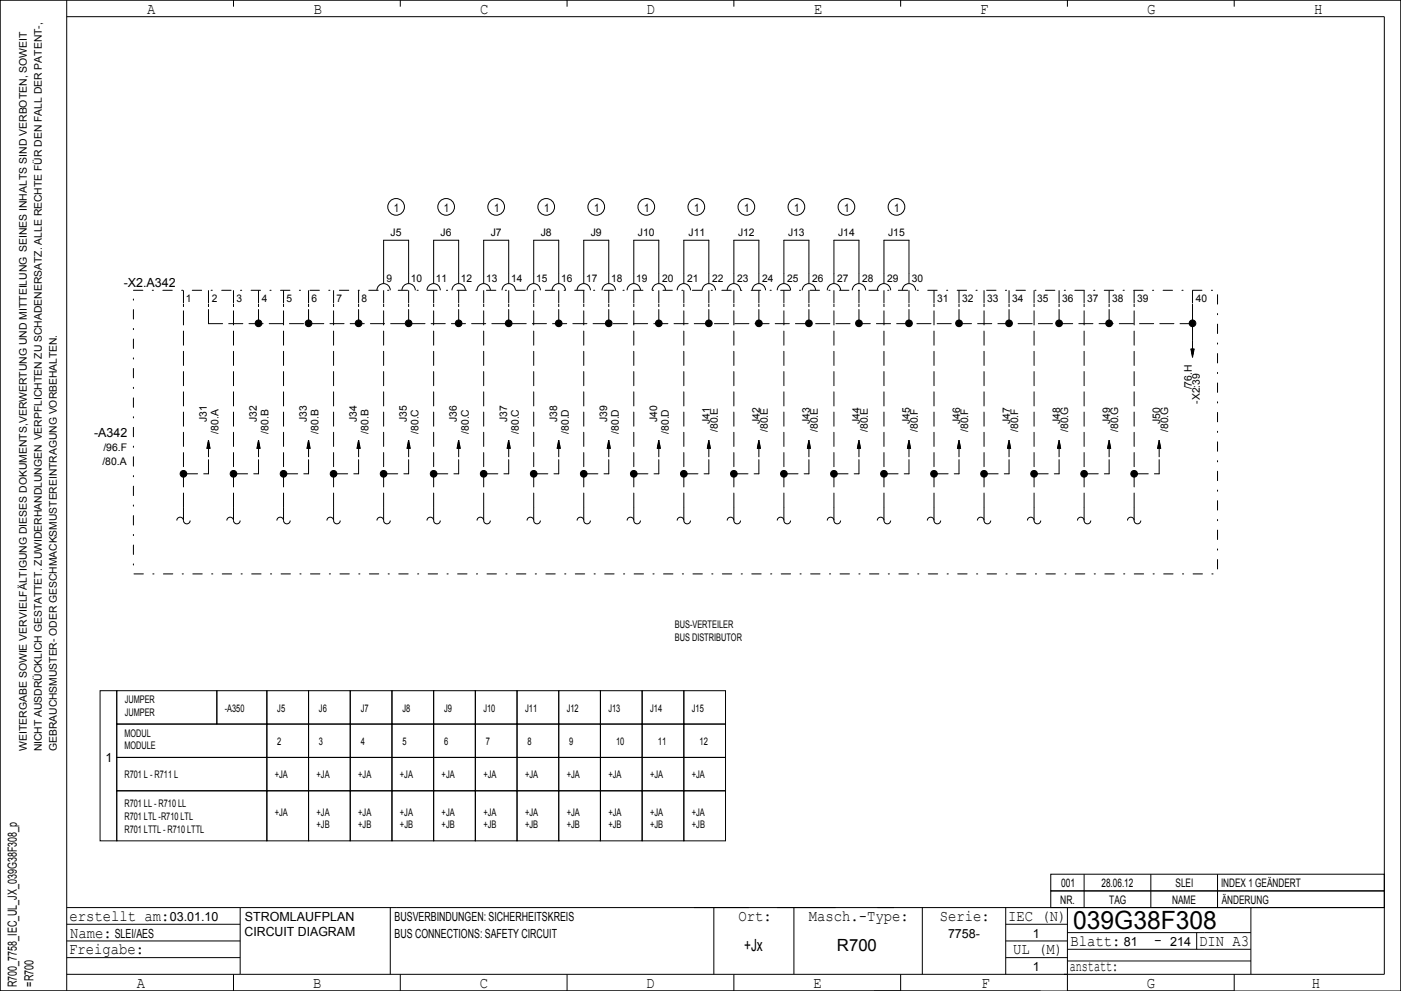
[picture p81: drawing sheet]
<svg xmlns="http://www.w3.org/2000/svg" width="420mm" height="297mm" viewBox="0 0 420 297" stroke-linecap="round" stroke-linejoin="round" font-family="sans-serif">
<defs><g id="words">
<text font-size="7.5" x="321.7" y="278.5">039G38F308</text>
<g font-size="5">
<text x="223.1" y="285">+Jx</text>
<text x="250.9" y="285">R700</text>
</g>
<g font-size="4.7">
<text x="44.1" y="4.2">A</text>
<text x="94" y="4.2">B</text>
<text x="143.9" y="4.2">C</text>
<text x="193.9" y="4.2">D</text>
<text x="244.1" y="4.2">E</text>
<text x="293.8" y="4.2">F</text>
<text x="344" y="4.2">G</text>
<text x="394" y="4.2">H</text>
<text x="20.8" y="276">erstellt am:</text>
<text x="221.3" y="276">Ort:</text>
<text x="242.5" y="276">Masch.­Type:</text>
<text x="281.7" y="276">Serie:</text>
<text x="302.2" y="276">IEC (N)</text>
<text x="21" y="281">Name:</text>
<text x="20.7" y="286">Freigabe:</text>
<text x="303.7" y="286">UL (M)</text>
<text x="320.9" y="283.5">Blatt:</text>
<text x="346" y="283.2">­</text>
<text x="359.5" y="283.5">DIN A3</text>
<text x="320.7" y="291">anstatt:</text>
<text x="41" y="296">A</text>
<text x="93.9" y="296">B</text>
<text x="143.8" y="296">C</text>
<text x="193.7" y="296">D</text>
<text x="243.9" y="296">E</text>
<text x="294.2" y="296">F</text>
<text x="343.8" y="296">G</text>
<text x="393.3" y="296">H</text>
</g>
<g font-size="3.8">
<text x="37.1" y="86">­X2.A342</text>
<text x="28.2" y="131">­A342</text>
<text x="31.6" y="228.5">1</text>
<text x="50.9" y="276">03.01.10</text>
<text x="73.4" y="276">STROMLAUFPLAN</text>
<text x="118.3" y="276">BUSVERBINDUNGEN: SICHERHEITSKREIS</text>
<text x="34.4" y="281">SLEI/AES</text>
<text x="73.3" y="280.5">CIRCUIT DIAGRAM</text>
<text x="118.3" y="281">BUS CONNECTIONS: SAFETY CIRCUIT</text>
<text x="284.2" y="281">7758­</text>
<text x="309.6" y="281">1</text>
<text x="336.9" y="283.5">81</text>
<text x="350.8" y="283.5">214</text>
<text x="309.6" y="291">1</text>
<text x="5" y="295.8" transform="rotate(-90 5 295.8)">R700_7758_IEC_UL_JX_039G38F308_p</text>
<text x="10" y="295.7" transform="rotate(-90 10 295.7)">=R700</text>
</g>
<g font-size="3.5">
<text x="118.1" y="63.4">1</text>
<text x="133.1" y="63.4">1</text>
<text x="148.1" y="63.4">1</text>
<text x="163.1" y="63.4">1</text>
<text x="178.1" y="63.4">1</text>
<text x="193.1" y="63.4">1</text>
<text x="208.1" y="63.4">1</text>
<text x="223.1" y="63.4">1</text>
<text x="238.1" y="63.4">1</text>
<text x="253.1" y="63.4">1</text>
<text x="268.1" y="63.4">1</text>
<text x="318.1" y="265.9">001</text>
<text x="330.2" y="265.9">28.06.12</text>
<text x="352.4" y="265.9">SLEI</text>
<text x="366" y="265.9">INDEX 1 GEÄNDERT</text>
<text x="317.8" y="270.9">NR.</text>
<text x="332.6" y="270.9">TAG</text>
<text x="351.4" y="270.9">NAME</text>
<text x="366.2" y="270.9">ÄNDERUNG</text>
</g>
<g font-size="3.1">
<text x="117.1" y="70.7">J5</text>
<text x="132.1" y="70.7">J6</text>
<text x="147.1" y="70.7">J7</text>
<text x="162.1" y="70.7">J8</text>
<text x="177.1" y="70.7">J9</text>
<text x="191.2" y="70.7">J10</text>
<text x="206.4" y="70.7">J11</text>
<text x="221.3" y="70.7">J12</text>
<text x="236.2" y="70.7">J13</text>
<text x="251.2" y="70.7">J14</text>
<text x="266.3" y="70.7">J15</text>
<text x="115.9" y="84.5">9</text>
<text x="123.2" y="84.5">10</text>
<text x="130.7" y="84.5">11</text>
<text x="138.2" y="84.5">12</text>
<text x="145.7" y="84.5">13</text>
<text x="153.2" y="84.5">14</text>
<text x="160.7" y="84.5">15</text>
<text x="168.2" y="84.5">16</text>
<text x="175.7" y="84.5">17</text>
<text x="183.2" y="84.5">18</text>
<text x="190.7" y="84.5">19</text>
<text x="198.5" y="84.5">20</text>
<text x="206" y="84.5">21</text>
<text x="213.5" y="84.5">22</text>
<text x="221" y="84.5">23</text>
<text x="228.5" y="84.5">24</text>
<text x="236" y="84.5">25</text>
<text x="243.5" y="84.5">26</text>
<text x="251" y="84.5">27</text>
<text x="258.5" y="84.5">28</text>
<text x="266" y="84.5">29</text>
<text x="273.4" y="84.5">30</text>
<text x="55.7" y="90.5">1</text>
<text x="63.5" y="90.5">2</text>
<text x="70.9" y="90.5">3</text>
<text x="78.5" y="90.5">4</text>
<text x="85.9" y="90.5">5</text>
<text x="93.4" y="90.5">6</text>
<text x="100.9" y="90.5">7</text>
<text x="108.4" y="90.5">8</text>
<text x="280.9" y="90.5">31</text>
<text x="288.4" y="90.5">32</text>
<text x="295.9" y="90.5">33</text>
<text x="303.4" y="90.5">34</text>
<text x="310.9" y="90.5">35</text>
<text x="318.4" y="90.5">36</text>
<text x="325.9" y="90.5">37</text>
<text x="333.4" y="90.5">38</text>
<text x="340.9" y="90.5">39</text>
<text x="358.5" y="90.5">40</text>
<text x="357.3" y="116.7" transform="rotate(-90 357.3 116.7)">/76.H</text>
<text x="359.7" y="121" transform="rotate(-90 359.7 121)">­X2:39</text>
<text x="62" y="126.6" transform="rotate(-90 62 126.6)">J31</text>
<text x="65.5" y="130" transform="rotate(-90 65.5 130)">/80.A</text>
<text x="77" y="126.6" transform="rotate(-90 77 126.6)">J32</text>
<text x="80.5" y="130" transform="rotate(-90 80.5 130)">/80.B</text>
<text x="92" y="126.6" transform="rotate(-90 92 126.6)">J33</text>
<text x="95.5" y="130" transform="rotate(-90 95.5 130)">/80.B</text>
<text x="107" y="126.6" transform="rotate(-90 107 126.6)">J34</text>
<text x="110.5" y="130" transform="rotate(-90 110.5 130)">/80.B</text>
<text x="122" y="126.6" transform="rotate(-90 122 126.6)">J35</text>
<text x="125.5" y="130" transform="rotate(-90 125.5 130)">/80.C</text>
<text x="137" y="126.6" transform="rotate(-90 137 126.6)">J36</text>
<text x="140.5" y="130" transform="rotate(-90 140.5 130)">/80.C</text>
<text x="152" y="126.6" transform="rotate(-90 152 126.6)">J37</text>
<text x="155.5" y="130" transform="rotate(-90 155.5 130)">/80.C</text>
<text x="167" y="126.6" transform="rotate(-90 167 126.6)">J38</text>
<text x="170.5" y="130" transform="rotate(-90 170.5 130)">/80.D</text>
<text x="182" y="126.6" transform="rotate(-90 182 126.6)">J39</text>
<text x="185.5" y="130" transform="rotate(-90 185.5 130)">/80.D</text>
<text x="197" y="126.6" transform="rotate(-90 197 126.6)">J40</text>
<text x="200.5" y="130" transform="rotate(-90 200.5 130)">/80.D</text>
<text x="212.8" y="127.1" transform="rotate(-90 212.8 127.1)">J41</text>
<text x="215.2" y="129.5" transform="rotate(-90 215.2 129.5)">/80.E</text>
<text x="227.8" y="127.1" transform="rotate(-90 227.8 127.1)">J42</text>
<text x="230.2" y="129.5" transform="rotate(-90 230.2 129.5)">/80.E</text>
<text x="242.8" y="127.1" transform="rotate(-90 242.8 127.1)">J43</text>
<text x="245.2" y="129.5" transform="rotate(-90 245.2 129.5)">/80.E</text>
<text x="257.8" y="127.1" transform="rotate(-90 257.8 127.1)">J44</text>
<text x="260.2" y="129.5" transform="rotate(-90 260.2 129.5)">/80.E</text>
<text x="272.8" y="127.1" transform="rotate(-90 272.8 127.1)">J45</text>
<text x="275.2" y="129.5" transform="rotate(-90 275.2 129.5)">/80.F</text>
<text x="287.8" y="127.1" transform="rotate(-90 287.8 127.1)">J46</text>
<text x="290.2" y="129.5" transform="rotate(-90 290.2 129.5)">/80.F</text>
<text x="302.8" y="127.1" transform="rotate(-90 302.8 127.1)">J47</text>
<text x="305.2" y="129.5" transform="rotate(-90 305.2 129.5)">/80.F</text>
<text x="317.8" y="127.1" transform="rotate(-90 317.8 127.1)">J48</text>
<text x="320.2" y="129.5" transform="rotate(-90 320.2 129.5)">/80.G</text>
<text x="332.8" y="127.1" transform="rotate(-90 332.8 127.1)">J49</text>
<text x="335.2" y="129.5" transform="rotate(-90 335.2 129.5)">/80.G</text>
<text x="347.8" y="127.1" transform="rotate(-90 347.8 127.1)">J50</text>
<text x="350.2" y="129.5" transform="rotate(-90 350.2 129.5)">/80.G</text>
<text x="31" y="135.1">/96.F</text>
<text x="30.7" y="139.5">/80.A</text>
<text x="202.3" y="188.3">BUS­VERTEILER</text>
<text x="202.3" y="192">BUS DISTRIBUTOR</text>
<text x="37.4" y="210.7">JUMPER</text>
<text x="37.4" y="214.5">JUMPER</text>
<text x="67.4" y="213.2">­A350</text>
<text x="83.1" y="213.2">J5</text>
<text x="95.6" y="213.2">J6</text>
<text x="108.1" y="213.2">J7</text>
<text x="120.6" y="213.2">J8</text>
<text x="133.1" y="213.2">J9</text>
<text x="144.9" y="213.2">J10</text>
<text x="157.4" y="213.2">J11</text>
<text x="169.9" y="213.2">J12</text>
<text x="182.4" y="213.2">J13</text>
<text x="194.9" y="213.2">J14</text>
<text x="207.4" y="213.2">J15</text>
<text x="37.3" y="220.8">MODUL</text>
<text x="8" y="225" transform="rotate(-90 8 225)">WEITERGABE SOWIE VERVIELFÄLTIGUNG DIESES DOKUMENTS,VERWERTUNG UND MITTEILUNG SEINES INHALTS SIND VERBOTEN, SOWEIT</text>
<text x="12.5" y="225.2" transform="rotate(-90 12.5 225.2)">NICHT AUSDRÜCKLICH GESTATTET. ZUWIDERHANDLUNGEN VERPFLICHTEN ZU SCHADENERSATZ. ALLE RECHTE FÜR DEN FALL DER PATENT­,</text>
<text x="17" y="225.1" transform="rotate(-90 17 225.1)">GEBRAUCHSMUSTER­ ODER GESCHMACKSMUSTEREINTRAGUNG VORBEHALTEN.</text>
<text x="37.3" y="224.5">MODULE</text>
<text x="83.1" y="223.3">2</text>
<text x="95.6" y="223.3">3</text>
<text x="108.1" y="223.3">4</text>
<text x="120.6" y="223.3">5</text>
<text x="133.1" y="223.3">6</text>
<text x="145.6" y="223.3">7</text>
<text x="158.1" y="223.3">8</text>
<text x="170.6" y="223.3">9</text>
<text x="184.7" y="223.3">10</text>
<text x="197.2" y="223.3">11</text>
<text x="209.7" y="223.3">12</text>
<text x="37.3" y="233.2">R701 L ­ R711 L</text>
<text x="82.4" y="233.2">+JA</text>
<text x="94.9" y="233.2">+JA</text>
<text x="107.4" y="233.2">+JA</text>
<text x="119.9" y="233.2">+JA</text>
<text x="132.4" y="233.2">+JA</text>
<text x="144.9" y="233.2">+JA</text>
<text x="157.4" y="233.2">+JA</text>
<text x="169.9" y="233.2">+JA</text>
<text x="182.4" y="233.2">+JA</text>
<text x="194.9" y="233.2">+JA</text>
<text x="207.4" y="233.2">+JA</text>
<text x="37.3" y="242">R701 LL ­ R710 LL</text>
<text x="37.3" y="245.8">R701 LTL ­R710 LTL</text>
<text x="82.4" y="244.5">+JA</text>
<text x="94.9" y="244.5">+JA</text>
<text x="107.4" y="244.5">+JA</text>
<text x="119.9" y="244.5">+JA</text>
<text x="132.4" y="244.5">+JA</text>
<text x="144.9" y="244.5">+JA</text>
<text x="157.4" y="244.5">+JA</text>
<text x="169.9" y="244.5">+JA</text>
<text x="182.4" y="244.5">+JA</text>
<text x="194.9" y="244.5">+JA</text>
<text x="207.4" y="244.5">+JA</text>
<text x="37.3" y="249.5">R701 LTTL ­ R710 LTTL</text>
<text x="94.9" y="248.3">+JB</text>
<text x="107.4" y="248.3">+JB</text>
<text x="119.9" y="248.3">+JB</text>
<text x="132.4" y="248.3">+JB</text>
<text x="144.9" y="248.3">+JB</text>
<text x="157.4" y="248.3">+JB</text>
<text x="169.9" y="248.3">+JB</text>
<text x="182.4" y="248.3">+JB</text>
<text x="194.9" y="248.3">+JB</text>
<text x="207.4" y="248.3">+JB</text>
</g>
</g></defs>
<path d="M40 87h325v85h-325z" fill="none" stroke="#000" stroke-width=".3" stroke-dasharray="2.8 2.8 .4 2.8"/>
<g fill="none" stroke="#000" stroke-width=".3" stroke-dasharray="4.2 1.8">
<path d="M62.5 97v-5M62.5 97h295M77.5 97v-5M92.5 97v-5M107.5 97v-5M122.5 97v-5M137.5 97v-5M152.5 97v-5M167.5 97v-5M182.5 97v-5M197.5 97v-5M212.5 97v-5"/>
<path d="M227.5 97v-5M242.5 97v-5M257.5 97v-5M272.5 97v-5M287.5 97v-5M302.5 97v-5M317.5 97v-5M332.5 97v-5M357.5 102v-10M55 152v-60M55 142h7.5M62.5 142v-5"/>
<path d="M70 152v-60M70 142h7.5M77.5 142v-5M85 152v-60M85 142h7.5M92.5 142v-5M100 152v-60M100 142h7.5M107.5 142v-5M115 152v-60M115 142h7.5M122.5 142v-5"/>
<path d="M130 152v-60M130 142h7.5M137.5 142v-5M145 152v-60M145 142h7.5M152.5 142v-5M160 152v-60M160 142h7.5M167.5 142v-5M175 152v-60M175 142h7.5M182.5 142v-5"/>
<path d="M190 152v-60M190 142h7.5M197.5 142v-5M205 152v-60M205 142h7.5M212.5 142v-5M220 152v-60M220 142h7.5M227.5 142v-5M235 152v-60M235 142h7.5M242.5 142v-5"/>
<path d="M250 152v-60M250 142h7.5M257.5 142v-5M265 152v-60M265 142h7.5M272.5 142v-5M280 152v-60M280 142h7.5M287.5 142v-5M295 152v-60M295 142h7.5M302.5 142v-5"/>
<path d="M310 152v-60M310 142h7.5M317.5 142v-5M325 152v-60M325 142h7.5M332.5 142v-5M340 152v-60M340 142h7.5M347.5 142v-5"/>
</g>
<g fill="#000" stroke="#000" stroke-width=".3">
<circle cx="77.5" cy="96.9" r="1"/>
<circle cx="92.5" cy="96.9" r="1"/>
<circle cx="107.5" cy="96.9" r="1"/>
<circle cx="122.5" cy="96.9" r="1"/>
<circle cx="137.5" cy="96.9" r="1"/>
<circle cx="152.5" cy="96.9" r="1"/>
<circle cx="167.5" cy="96.9" r="1"/>
<circle cx="182.5" cy="96.9" r="1"/>
<circle cx="197.5" cy="96.9" r="1"/>
<circle cx="212.5" cy="96.9" r="1"/>
<circle cx="227.5" cy="96.9" r="1"/>
<circle cx="242.5" cy="96.9" r="1"/>
<circle cx="257.5" cy="96.9" r="1"/>
<circle cx="272.5" cy="96.9" r="1"/>
<circle cx="287.5" cy="96.9" r="1"/>
<circle cx="302.5" cy="96.9" r="1"/>
<circle cx="317.5" cy="96.9" r="1"/>
<circle cx="332.5" cy="96.9" r="1"/>
<circle cx="357.5" cy="96.9" r="1"/>
<circle cx="55" cy="142" r="1"/>
<circle cx="70" cy="142" r="1"/>
<circle cx="85" cy="142" r="1"/>
<circle cx="100" cy="142" r="1"/>
<circle cx="115" cy="142" r="1"/>
<circle cx="130" cy="142" r="1"/>
<circle cx="145" cy="142" r="1"/>
<circle cx="160" cy="142" r="1"/>
<circle cx="175" cy="142" r="1"/>
<circle cx="190" cy="142" r="1"/>
<circle cx="205" cy="142" r="1"/>
<circle cx="220" cy="142" r="1"/>
<circle cx="235" cy="142" r="1"/>
<circle cx="250" cy="142" r="1"/>
<circle cx="265" cy="142" r="1"/>
<circle cx="280" cy="142" r="1"/>
<circle cx="295" cy="142" r="1"/>
<circle cx="310" cy="142" r="1"/>
<circle cx="325" cy="142" r="1"/>
<circle cx="340" cy="142" r="1"/>
</g>
<g fill="none" stroke="#000" stroke-width=".3">
<path d="M0 0h420v297h-420zM20 0v297M20 5h395v287h-395M70 0v2M120 0v2M170 0v2M220 0v2M270 0v2M320 0v2M370 0v2M55 87v3.9M55 91.1v.9"/>
<path d="M62.5 87v3.9M62.5 91.1v.9M70 87v3.9M70 91.1v.9M77.5 87v3.9M77.5 91.1v.9M85 87v3.9M85 91.1v.9M92.5 87v3.9M92.5 91.1v.9M100 87v3.9M100 91.1v.9"/>
<path d="M107.5 87v3.9M107.5 91.1v.9M113 87a2 2 0 0 1 2-2 2 2 0 0 1 2 2M115 85v-13h7.5v13M115 87v3.9M115 91.1v.9M120.5 87a2 2 0 0 1 2-2 2 2 0 0 1 2 2M122.5 87v3.9M122.5 91.1v.9M128 87a2 2 0 0 1 2-2 2 2 0 0 1 2 2M130 85v-13h7.5v13M130 87v3.9"/>
<path d="M130 91.1v.9M135.5 87a2 2 0 0 1 2-2 2 2 0 0 1 2 2M137.5 87v3.9M137.5 91.1v.9M143 87a2 2 0 0 1 2-2 2 2 0 0 1 2 2M145 85v-13h7.5v13M145 87v3.9M145 91.1v.9M150.5 87a2 2 0 0 1 2-2 2 2 0 0 1 2 2M152.5 87v3.9M152.5 91.1v.9M158 87a2 2 0 0 1 2-2 2 2 0 0 1 2 2"/>
<path d="M160 85v-13h7.5v13M160 87v3.9M160 91.1v.9M165.5 87a2 2 0 0 1 2-2 2 2 0 0 1 2 2M167.5 87v3.9M167.5 91.1v.9M173 87a2 2 0 0 1 2-2 2 2 0 0 1 2 2M175 85v-13h7.5v13M175 87v3.9M175 91.1v.9M180.5 87a2 2 0 0 1 2-2 2 2 0 0 1 2 2M182.5 87v3.9"/>
<path d="M182.5 91.1v.9M188 87a2 2 0 0 1 2-2 2 2 0 0 1 2 2M190 85v-13h7.5v13M190 87v3.9M190 91.1v.9M195.5 87a2 2 0 0 1 2-2 2 2 0 0 1 2 2M197.5 87v3.9M197.5 91.1v.9M203 87a2 2 0 0 1 2-2 2 2 0 0 1 2 2M205 85v-13h7.5v13M205 87v3.9M205 91.1v.9"/>
<path d="M210.5 87a2 2 0 0 1 2-2 2 2 0 0 1 2 2M212.5 87v3.9M212.5 91.1v.9M218 87a2 2 0 0 1 2-2 2 2 0 0 1 2 2M220 85v-13h7.5v13M220 87v3.9M220 91.1v.9M225.5 87a2 2 0 0 1 2-2 2 2 0 0 1 2 2M227.5 87v3.9M227.5 91.1v.9M233 87a2 2 0 0 1 2-2 2 2 0 0 1 2 2M235 85v-13h7.5v13"/>
<path d="M235 87v3.9M235 91.1v.9M240.5 87a2 2 0 0 1 2-2 2 2 0 0 1 2 2M242.5 87v3.9M242.5 91.1v.9M248 87a2 2 0 0 1 2-2 2 2 0 0 1 2 2M250 85v-13h7.5v13M250 87v3.9M250 91.1v.9M255.5 87a2 2 0 0 1 2-2 2 2 0 0 1 2 2M257.5 87v3.9M257.5 91.1v.9"/>
<path d="M263 87a2 2 0 0 1 2-2 2 2 0 0 1 2 2M265 85v-13h7.5v13M265 87v3.9M265 91.1v.9M270.5 87a2 2 0 0 1 2-2 2 2 0 0 1 2 2M272.5 87v3.9M272.5 91.1v.9M280 87v3.9M280 91.1v.9M287.5 87v3.9M287.5 91.1v.9M295 87v3.9"/>
<path d="M295 91.1v.9M302.5 87v3.9M302.5 91.1v.9M310 87v3.9M310 91.1v.9M317.5 87v3.9M317.5 91.1v.9M325 87v3.9M325 91.1v.9M332.5 87v3.9M332.5 91.1v.9M340 87v3.9"/>
<path d="M340 91.1v.9M357.5 87v3.9M357.5 91.1v.9M357 104.5l.5 2.6M357.1 104.5v.4M357.2 104.5v1M357.3 104.5v1.5M357.4 104.5v2M357.5 102v5.1M357.6 104.5v1.9M357.7 104.5v1.5M357.8 104.5v1"/>
<path d="M357.9 104.5v.4M358 104.5l-.5 2.6M62.1 134.1v.4M62.2 133.5v1M62.3 133v1.5M62.4 132.5v2M62.5 131.9v5.1M62.5 131.9l.5 2.6M62.5 131.9l-.5 2.6M62.6 132.6v1.9M62.7 133v1.5M62.8 133.5v1"/>
<path d="M62.9 134.1v.4M77.1 134.1v.4M77.2 133.5v1M77.3 133v1.5M77.4 132.5v2M77.5 131.9v5.1M77.5 131.9l.5 2.6M77.5 131.9l-.5 2.6M77.6 132.6v1.9M77.7 133v1.5M77.8 133.5v1M77.9 134.1v.4"/>
<path d="M92.1 134.1v.4M92.2 133.5v1M92.3 133v1.5M92.4 132.5v2M92.5 131.9v5.1M92.5 131.9l.5 2.6M92.5 131.9l-.5 2.6M92.6 132.6v1.9M92.7 133v1.5M92.8 133.5v1M92.9 134.1v.4M107.1 134.1v.4"/>
<path d="M107.2 133.5v1M107.3 133v1.5M107.4 132.5v2M107.5 131.9v5.1M107.5 131.9l.5 2.6M107.5 131.9l-.5 2.6M107.6 132.6v1.9M107.7 133v1.5M107.8 133.5v1M107.9 134.1v.4M122.1 134.1v.4M122.2 133.5v1"/>
<path d="M122.3 133v1.5M122.4 132.5v2M122.5 131.9v5.1M122.5 131.9l.5 2.6M122.5 131.9l-.5 2.6M122.6 132.6v1.9M122.7 133v1.5M122.8 133.5v1M122.9 134.1v.4M137.1 134.1v.4M137.2 133.5v1M137.3 133v1.5"/>
<path d="M137.4 132.5v2M137.5 131.9v5.1M137.5 131.9l.5 2.6M137.5 131.9l-.5 2.6M137.6 132.6v1.9M137.7 133v1.5M137.8 133.5v1M137.9 134.1v.4M152.1 134.1v.4M152.2 133.5v1M152.3 133v1.5M152.4 132.5v2"/>
<path d="M152.5 131.9v5.1M152.5 131.9l.5 2.6M152.5 131.9l-.5 2.6M152.6 132.6v1.9M152.7 133v1.5M152.8 133.5v1M152.9 134.1v.4M167.1 134.1v.4M167.2 133.5v1M167.3 133v1.5M167.4 132.5v2M167.5 131.9v5.1"/>
<path d="M167.5 131.9l.5 2.6M167.5 131.9l-.5 2.6M167.6 132.6v1.9M167.7 133v1.5M167.8 133.5v1M167.9 134.1v.4M182.1 134.1v.4M182.2 133.5v1M182.3 133v1.5M182.4 132.5v2M182.5 131.9v5.1M182.5 131.9l.5 2.6"/>
<path d="M182.5 131.9l-.5 2.6M182.6 132.6v1.9M182.7 133v1.5M182.8 133.5v1M182.9 134.1v.4M197.1 134.1v.4M197.2 133.5v1M197.3 133v1.5M197.4 132.5v2M197.5 131.9v5.1M197.5 131.9l.5 2.6M197.5 131.9l-.5 2.6"/>
<path d="M197.6 132.6v1.9M197.7 133v1.5M197.8 133.5v1M197.9 134.1v.4M212.1 134.1v.4M212.2 133.5v1M212.3 133v1.5M212.4 132.6v1.9M212.5 131.9v5.1M212.5 131.9l.5 2.6M212.5 131.9l-.5 2.6M212.6 132.5v2"/>
<path d="M212.7 133v1.5M212.8 133.5v1M212.9 134.1v.4M227.1 134.1v.4M227.2 133.5v1M227.3 133v1.5M227.4 132.6v1.9M227.5 131.9v5.1M227.5 131.9l.5 2.6M227.5 131.9l-.5 2.6M227.6 132.5v2M227.7 133v1.5"/>
<path d="M227.8 133.5v1M227.9 134.1v.4M242.1 134.1v.4M242.2 133.5v1M242.3 133v1.5M242.4 132.6v1.9M242.5 131.9v5.1M242.5 131.9l.5 2.6M242.5 131.9l-.5 2.6M242.6 132.5v2M242.7 133v1.5M242.8 133.5v1"/>
<path d="M242.9 134.1v.4M257.1 134.1v.4M257.2 133.5v1M257.3 133v1.5M257.4 132.6v1.9M257.5 131.9v5.1M257.5 131.9l.5 2.6M257.5 131.9l-.5 2.6M257.6 132.5v2M257.7 133v1.5M257.8 133.5v1M257.9 134.1v.4"/>
<path d="M272.1 134.1v.4M272.2 133.5v1M272.3 133v1.5M272.4 132.6v1.9M272.5 131.9v5.1M272.5 131.9l.5 2.6M272.5 131.9l-.5 2.6M272.6 132.5v2M272.7 133v1.5M272.8 133.5v1M272.9 134.1v.4M287.1 134.1v.4"/>
<path d="M287.2 133.5v1M287.3 133v1.5M287.4 132.6v1.9M287.5 131.9v5.1M287.5 131.9l.5 2.6M287.5 131.9l-.5 2.6M287.6 132.5v2M287.7 133v1.5M287.8 133.5v1M287.9 134.1v.4M302.1 134.1v.4M302.2 133.5v1"/>
<path d="M302.3 133v1.5M302.4 132.6v1.9M302.5 131.9v5.1M302.5 131.9l.5 2.6M302.5 131.9l-.5 2.6M302.6 132.5v2M302.7 133v1.5M302.8 133.5v1M302.9 134.1v.4M317.1 134.1v.4M317.2 133.5v1M317.3 133v1.5"/>
<path d="M317.4 132.6v1.9M317.5 131.9v5.1M317.5 131.9l.5 2.6M317.5 131.9l-.5 2.6M317.6 132.5v2M317.7 133v1.5M317.8 133.5v1M317.9 134.1v.4M332.1 134.1v.4M332.2 133.5v1M332.3 133v1.5M332.4 132.6v1.9"/>
<path d="M332.5 131.9v5.1M332.5 131.9l.5 2.6M332.5 131.9l-.5 2.6M332.6 132.5v2M332.7 133v1.5M332.8 133.5v1M332.9 134.1v.4M347.1 134.1v.4M347.2 133.5v1M347.3 133v1.5M347.4 132.6v1.9M347.5 131.9v5.1"/>
<path d="M347.5 131.9l.5 2.6M347.5 131.9l-.5 2.6M347.6 132.5v2M347.7 133v1.5M347.8 133.5v1M347.9 134.1v.4M53 156a1 1 0 0 1 1-1 1 1 0 0 1 1 1M55 156a1 1 0 0 0 1 1 1 1 0 0 0 1-1M55 152v4M68 156a1 1 0 0 1 1-1 1 1 0 0 1 1 1M70 156a1 1 0 0 0 1 1 1 1 0 0 0 1-1M70 152v4"/>
<path d="M83 156a1 1 0 0 1 1-1 1 1 0 0 1 1 1M85 156a1 1 0 0 0 1 1 1 1 0 0 0 1-1M85 152v4M98 156a1 1 0 0 1 1-1 1 1 0 0 1 1 1M100 156a1 1 0 0 0 1 1 1 1 0 0 0 1-1M100 152v4M113 156a1 1 0 0 1 1-1 1 1 0 0 1 1 1M115 156a1 1 0 0 0 1 1 1 1 0 0 0 1-1M115 152v4M128 156a1 1 0 0 1 1-1 1 1 0 0 1 1 1M130 156a1 1 0 0 0 1 1 1 1 0 0 0 1-1M130 152v4"/>
<path d="M143 156a1 1 0 0 1 1-1 1 1 0 0 1 1 1M145 156a1 1 0 0 0 1 1 1 1 0 0 0 1-1M145 152v4M158 156a1 1 0 0 1 1-1 1 1 0 0 1 1 1M160 156a1 1 0 0 0 1 1 1 1 0 0 0 1-1M160 152v4M173 156a1 1 0 0 1 1-1 1 1 0 0 1 1 1M175 156a1 1 0 0 0 1 1 1 1 0 0 0 1-1M175 152v4M188 156a1 1 0 0 1 1-1 1 1 0 0 1 1 1M190 156a1 1 0 0 0 1 1 1 1 0 0 0 1-1M190 152v4"/>
<path d="M203 156a1 1 0 0 1 1-1 1 1 0 0 1 1 1M205 156a1 1 0 0 0 1 1 1 1 0 0 0 1-1M205 152v4M218 156a1 1 0 0 1 1-1 1 1 0 0 1 1 1M220 156a1 1 0 0 0 1 1 1 1 0 0 0 1-1M220 152v4M233 156a1 1 0 0 1 1-1 1 1 0 0 1 1 1M235 156a1 1 0 0 0 1 1 1 1 0 0 0 1-1M235 152v4M248 156a1 1 0 0 1 1-1 1 1 0 0 1 1 1M250 156a1 1 0 0 0 1 1 1 1 0 0 0 1-1M250 152v4"/>
<path d="M263 156a1 1 0 0 1 1-1 1 1 0 0 1 1 1M265 156a1 1 0 0 0 1 1 1 1 0 0 0 1-1M265 152v4M278 156a1 1 0 0 1 1-1 1 1 0 0 1 1 1M280 156a1 1 0 0 0 1 1 1 1 0 0 0 1-1M280 152v4M293 156a1 1 0 0 1 1-1 1 1 0 0 1 1 1M295 156a1 1 0 0 0 1 1 1 1 0 0 0 1-1M295 152v4M308 156a1 1 0 0 1 1-1 1 1 0 0 1 1 1M310 156a1 1 0 0 0 1 1 1 1 0 0 0 1-1M310 152v4"/>
<path d="M323 156a1 1 0 0 1 1-1 1 1 0 0 1 1 1M325 156a1 1 0 0 0 1 1 1 1 0 0 0 1-1M325 152v4M338 156a1 1 0 0 1 1-1 1 1 0 0 1 1 1M340 156a1 1 0 0 0 1 1 1 1 0 0 0 1-1M340 152v4M30 207h5v45h-5zM35 207h30v10h-30zM35 217h45v10h-45zM65 207h15v10h-15zM80 207h12.5v10h-12.5zM80 217h12.5v10h-12.5z"/>
<path d="M92.5 207h12.5v10h-12.5zM92.5 217h12.5v10h-12.5zM105 207h12.5v10h-12.5zM105 217h12.5v10h-12.5zM117.5 207h12.5v10h-12.5zM117.5 217h12.5v10h-12.5zM130 207h12.5v10h-12.5zM130 217h12.5v10h-12.5zM142.5 207h12.5v10h-12.5zM142.5 217h12.5v10h-12.5zM155 207h12.5v10h-12.5zM155 217h12.5v10h-12.5z"/>
<path d="M167.5 207h12.5v10h-12.5zM167.5 217h12.5v10h-12.5zM180 207h12.5v10h-12.5zM180 217h12.5v10h-12.5zM192.5 207h12.5v10h-12.5zM192.5 217h12.5v10h-12.5zM205 207h12.5v10h-12.5zM205 217h12.5v10h-12.5zM35 227h45v10h-45zM35 237h45v15h-45zM80 227h12.5v10h-12.5zM80 237h12.5v15h-12.5z"/>
<path d="M92.5 227h12.5v10h-12.5zM92.5 237h12.5v15h-12.5zM105 227h12.5v10h-12.5zM105 237h12.5v15h-12.5zM117.5 227h12.5v10h-12.5zM117.5 237h12.5v15h-12.5zM130 227h12.5v10h-12.5zM130 237h12.5v15h-12.5zM142.5 227h12.5v10h-12.5zM142.5 237h12.5v15h-12.5zM155 227h12.5v10h-12.5zM155 237h12.5v15h-12.5z"/>
<path d="M167.5 227h12.5v10h-12.5zM167.5 237h12.5v15h-12.5zM180 227h12.5v10h-12.5zM180 237h12.5v15h-12.5zM192.5 227h12.5v10h-12.5zM192.5 237h12.5v15h-12.5zM205 227h12.5v10h-12.5zM205 237h12.5v15h-12.5zM20 277h52M20 272h395M72 272v20M117 272v20"/>
<path d="M214 272v20M238 272v20M276.5 272v20M301.5 272v20M301.5 277h18.5M315 267h100v5h-100zM315 262h100v5h-100zM320 272v25h50v-5M320 279.5h55M325 262v10M345 262v10M358.7 279.5v5"/>
<path d="M365 262v10M375 272v20M20 287h52M20 282h52M70 292v5M120 292v5M170 292v5M220 292v5M270 292v5M301.5 287h18.5M301.5 282h18.5M312 297h-312v-297h420v297"/>
<path d="M320 284.5h55M320 288h55"/>
<circle cx="118.7" cy="62" r="2.5"/>
<circle cx="133.7" cy="62" r="2.5"/>
<circle cx="148.7" cy="62" r="2.5"/>
<circle cx="163.7" cy="62" r="2.5"/>
<circle cx="178.7" cy="62" r="2.5"/>
<circle cx="193.7" cy="62" r="2.5"/>
<circle cx="208.7" cy="62" r="2.5"/>
<circle cx="223.7" cy="62" r="2.5"/>
<circle cx="238.7" cy="62" r="2.5"/>
<circle cx="253.7" cy="62" r="2.5"/>
<circle cx="268.7" cy="62" r="2.5"/>
</g>
<use href="#words"/>
</svg>
